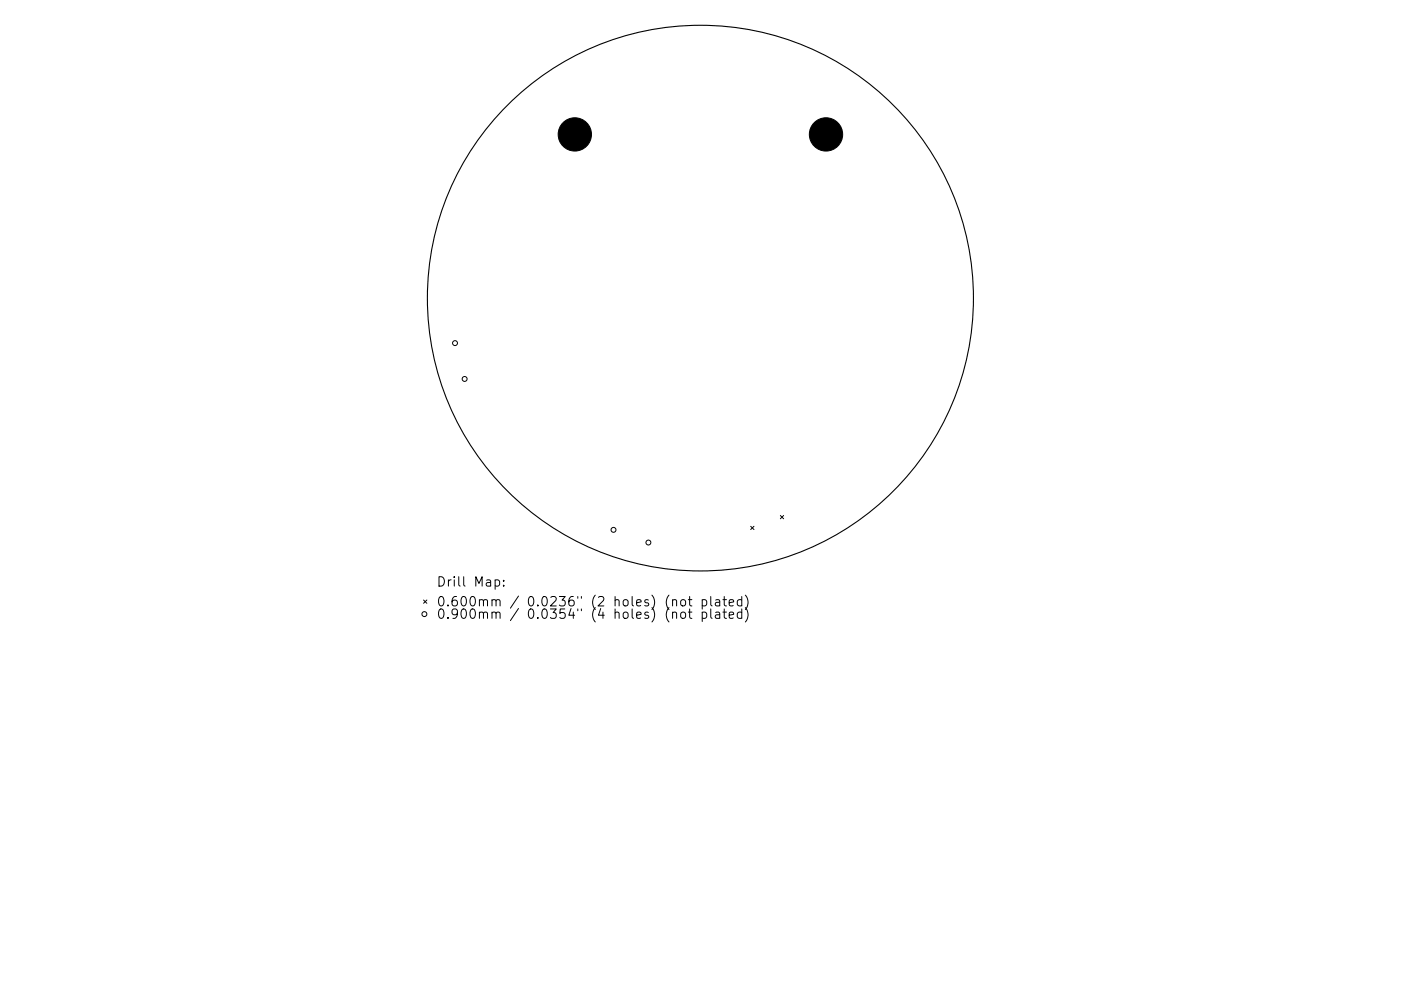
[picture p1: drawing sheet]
<svg xmlns="http://www.w3.org/2000/svg" width="297mm" height="210mm" viewBox="0 0 297 210" stroke-linecap="round" stroke-linejoin="round" font-family="sans-serif">
<defs><g id="words">
<g font-size="2.8">
<text x="92.5" y="124.5">Drill Map:</text>
<text x="92.5" y="128.7">0.600mm / 0.0236&quot; (2 holes) (not plated)</text>
<text x="92.5" y="131.3">0.900mm / 0.0354&quot; (4 holes) (not plated)</text>
</g>
</g></defs>
<g fill="#000" stroke="#000" stroke-width=".21">
<circle cx="121.9" cy="28.5" r="3.5"/>
<circle cx="175.1" cy="28.5" r="3.5"/>
</g>
<circle cx="148.5" cy="63.3" r="57.9" fill="none" stroke="#000" stroke-width=".23"/>
<g fill="none" stroke="#000" stroke-width=".21">
<path d="M159.2 111.7l.7 .7M159.9 111.7l-.7 .7M165.5 109.4l.6 .7M166.1 109.4l-.6 .7M89.8 127.3l.7 .7M90.5 127.3l-.7 .7M105 123.1l.6-.1 .3 .4v.6l-.2 .3h-.7M106.8 124.2v.2M106.8 123.1v.2M142.6 127.4l.3-.2 .5 .1 .1 1.3M142.6 130.1a.5 .5 0 0 1 .9 0v1.1M144.4 127.4l.3-.2a.54 .54 0 0 1 .7 .4v.6a.54 .54 0 0 1-.6 .4 .54 .54 0 0 1-.5-.4z"/>
<path d="M144.4 130.1a.54 .54 0 0 1 .5-.2 .54 .54 0 0 1 .5 .3v.6a.54 .54 0 0 1-.6 .4 .54 .54 0 0 1-.5-.4zM145.9 127.2h.8M145.9 129.9h.8M146.2 126.6v1.7l.1 .2 .4 .1M146.2 129.2v1.7l.1 .2 .4 .1M148.9 127.3l.6-.1 .3 .4v.6l-.2 .3h-.7M148.9 130l.6-.1 .3 .3v.6l-.2 .3h-.7M148.9 127.2v2M148.9 129.9v2M150.7 126.6v1.7l.3 .3M150.7 129.2v1.7l.3 .3M151.7 127.3h.8l.1 1.3"/>
<path d="M151.7 130h.8l.1 1.2M152.6 127.7l-.7 .1a.39 .39 0 0 0-.3 .4 .39 .39 0 0 0 .3 .4l.7-.1M152.6 130.3l-.7 .1a.39 .39 0 0 0-.3 .4 .39 .39 0 0 0 .3 .4l.7-.1M153.3 127.2h.7M153.3 129.9h.7M153.6 126.6v1.7v.2l.4 .1M153.6 129.2v1.7v.2l.4 .1M154.6 127.9l1-.2-.1-.4-.6-.1-.3 .3 .1 1h.8M154.6 130.5l1-.2-.1-.3-.6-.1-.3 .2 .1 1h.8M157.3 127.3l-.6-.1-.4 .4v.6l.2 .3h.8M157.3 130l-.6-.1-.4 .3v.6l.2 .3h.8M157.3 126.6v2"/>
<path d="M157.3 129.2v2M158 126.3a2.29 2.29 0 0 1 0 3M158 128.9a2.29 2.29 0 0 1 0 3.1"/>
<circle cx="96.5" cy="72.8" r=".52"/>
<circle cx="98.5" cy="80.4" r=".52"/>
<circle cx="130.1" cy="112.4" r=".52"/>
<circle cx="137.5" cy="115.1" r=".52"/>
<circle cx="90" cy="130.3" r=".52"/>
</g>
<use href="#words"/>
</svg>
